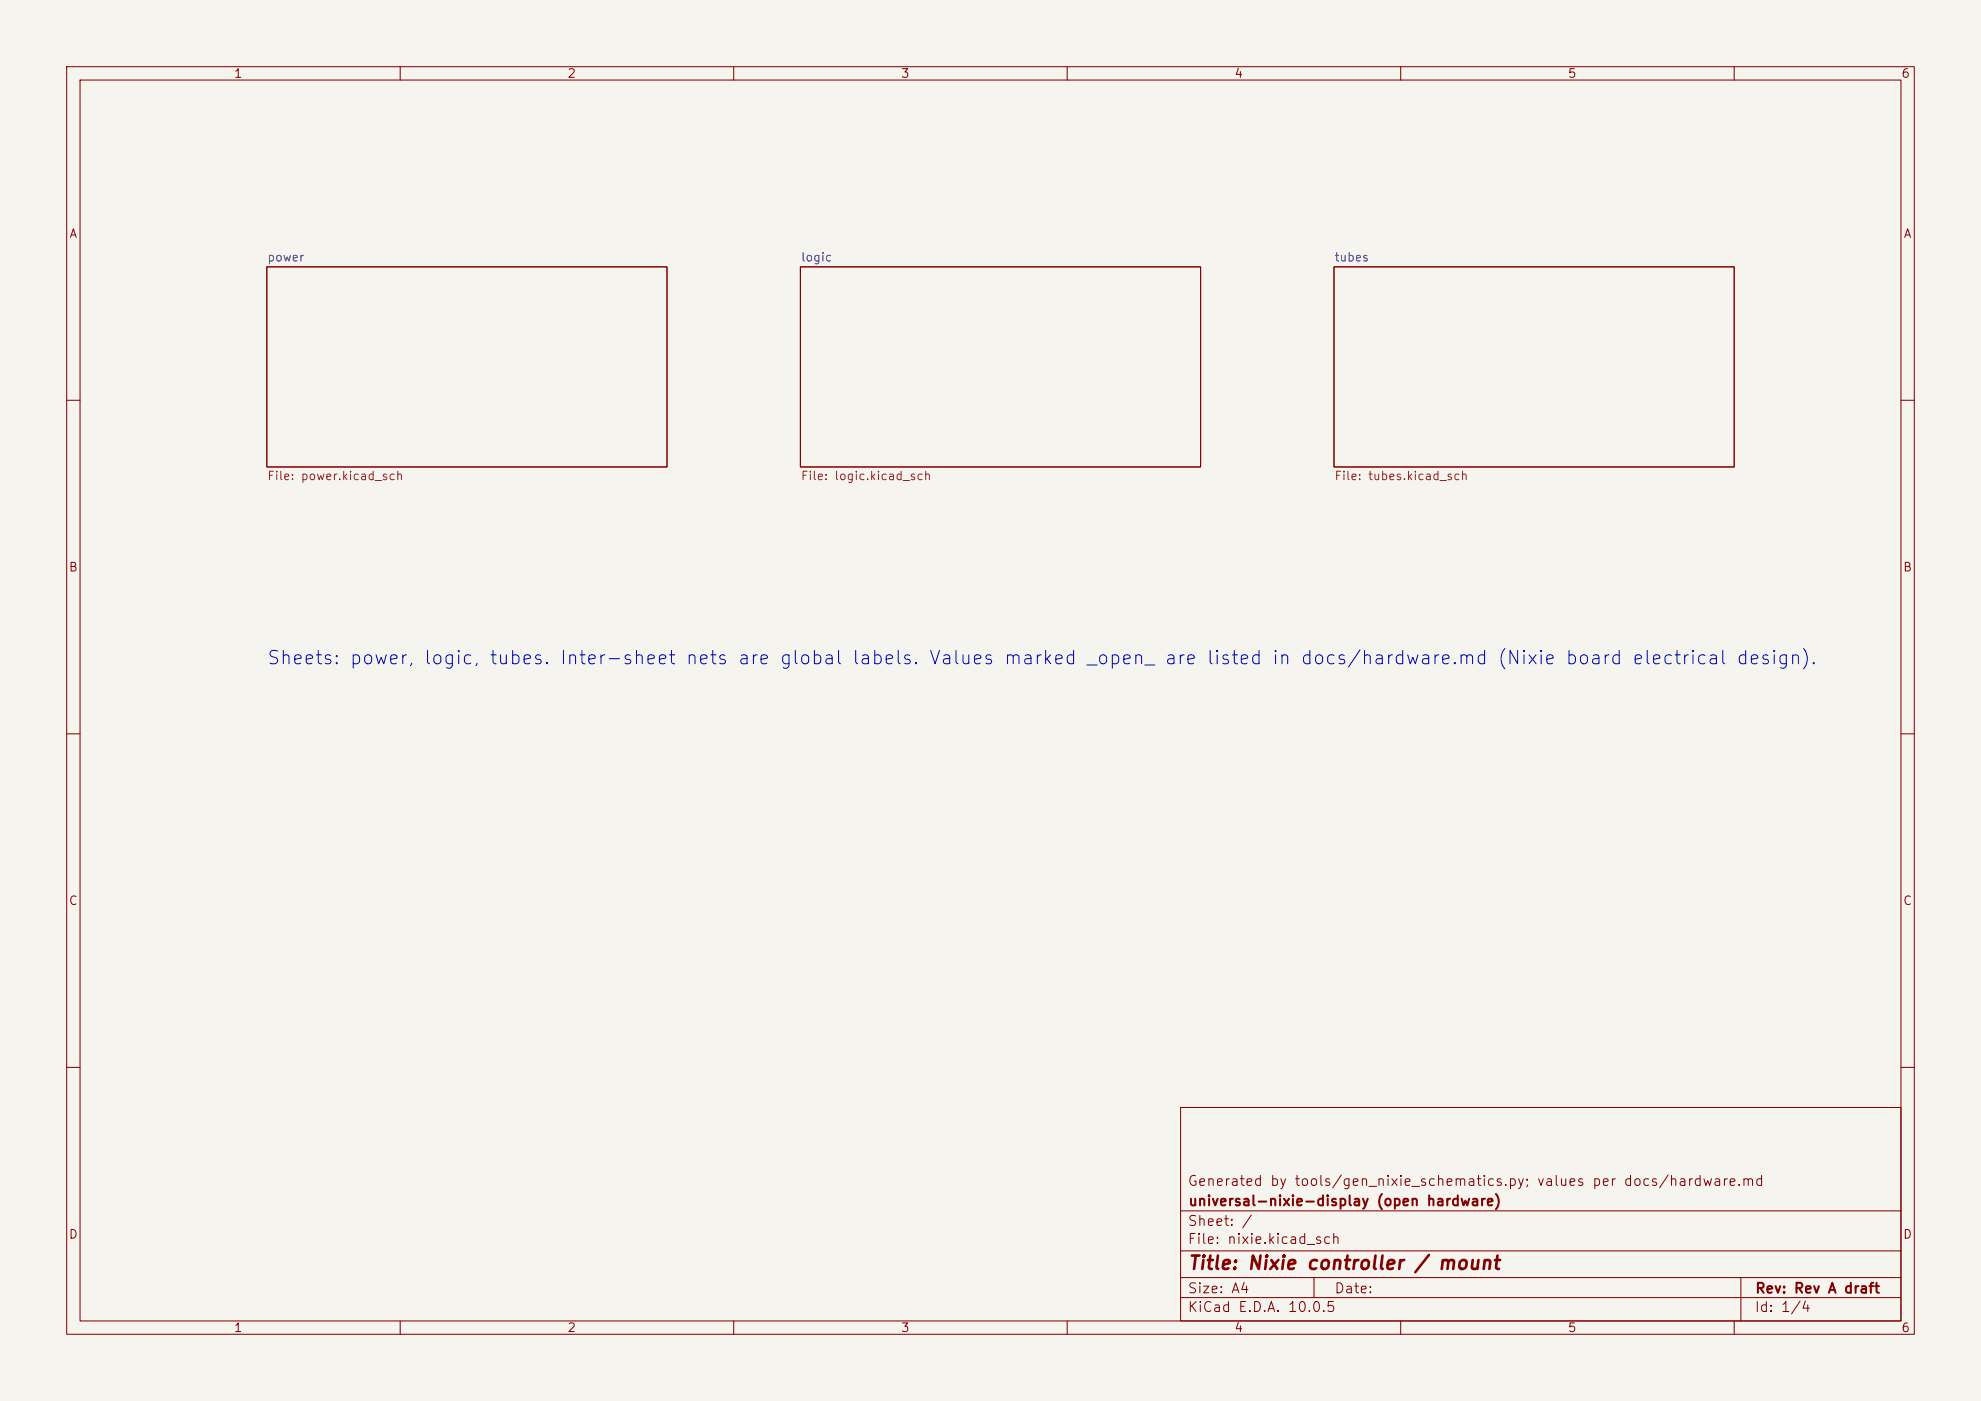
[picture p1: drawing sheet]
<svg xmlns="http://www.w3.org/2000/svg" width="297mm" height="210mm" viewBox="0 0 297 210" stroke-linecap="round" stroke-linejoin="round" font-family="sans-serif">
<defs><g id="words">
<text font-size="2" fill="#0000c2" x="39.9" y="100.1">Sheets: power, logic, tubes. Inter-sheet nets are global labels. Values marked _open_ are listed in docs/hardware.md (Nixie board electrical design).</text>
<text font-size="2" fill="#840000" x="178" y="190.8">Title: Nixie controller / mount</text>
<g font-size="1.5" fill="#840000">
<text x="178" y="178.1">Generated by tools/gen_nixie_schematics.py; values per docs/hardware.md</text>
<text x="178" y="184.1">Sheet: /</text>
<text x="178" y="181.1">universal-nixie-display (open hardware)</text>
<text x="178" y="186.8">File: nixie.kicad_sch</text>
<text x="178" y="197">KiCad E.D.A. 10.0.5</text>
<text x="178" y="194.2">Size: A4</text>
<text x="200" y="194.2">Date:</text>
<text x="263" y="197">Id: 1/4</text>
<text x="263" y="194.2">Rev: Rev A draft</text>
</g>
<g font-size="1.3" fill="#840000">
<text x="35" y="12">1</text>
<text x="85" y="12">2</text>
<text x="135" y="12">3</text>
<text x="185" y="12">4</text>
<text x="235" y="12">5</text>
<text x="285" y="12">6</text>
<text x="10.3" y="36">A</text>
<text x="285.3" y="36">A</text>
<text x="10.2" y="86">B</text>
<text x="285.2" y="86">B</text>
<text x="10.2" y="136">C</text>
<text x="285.2" y="136">C</text>
<text x="10.2" y="186">D</text>
<text x="285.2" y="186">D</text>
<text x="35" y="200">1</text>
<text x="85" y="200">2</text>
<text x="135" y="200">3</text>
<text x="185" y="200">4</text>
<text x="235" y="200">5</text>
<text x="285" y="200">6</text>
</g>
<g font-size="1.3" fill="#006464">
<text x="40" y="39.5">power</text>
<text x="120" y="39.5">logic</text>
<text x="200" y="39.5">tubes</text>
</g>
<g font-size="1.3" fill="#725600">
<text x="40" y="72.3">File: power.kicad_sch</text>
<text x="120" y="72.3">File: logic.kicad_sch</text>
<text x="200" y="72.3">File: tubes.kicad_sch</text>
</g>
</g></defs>
<path d="M0 0h297v210h-297z" fill="#f5f4ef" stroke="#f5f4ef" stroke-width=".15"/>
<g fill="none" stroke="#840000" stroke-width=".15">
<path d="M10 10h277v190h-277zM12 12h273v186h-273zM60 10v2M110 10v2M160 10v2M210 10v2M260 10v2M40 40h60v30h-60zM120 40h60v30h-60zM200 40h60v30h-60zM10 60h2M285 60h2"/>
<path d="M10 110h2M285 110h2M10 160h2M177 166h108v32h-108zM285 160h2M60 198v2M110 198v2M160 198v2M177 194.5h108M177 191.5h108M177 187.5h108M177 181.5h108"/>
<path d="M197 191.5v3M210 198v2M260 198v2M261 191.5v6.5"/>
</g>
<use href="#words"/>
</svg>
